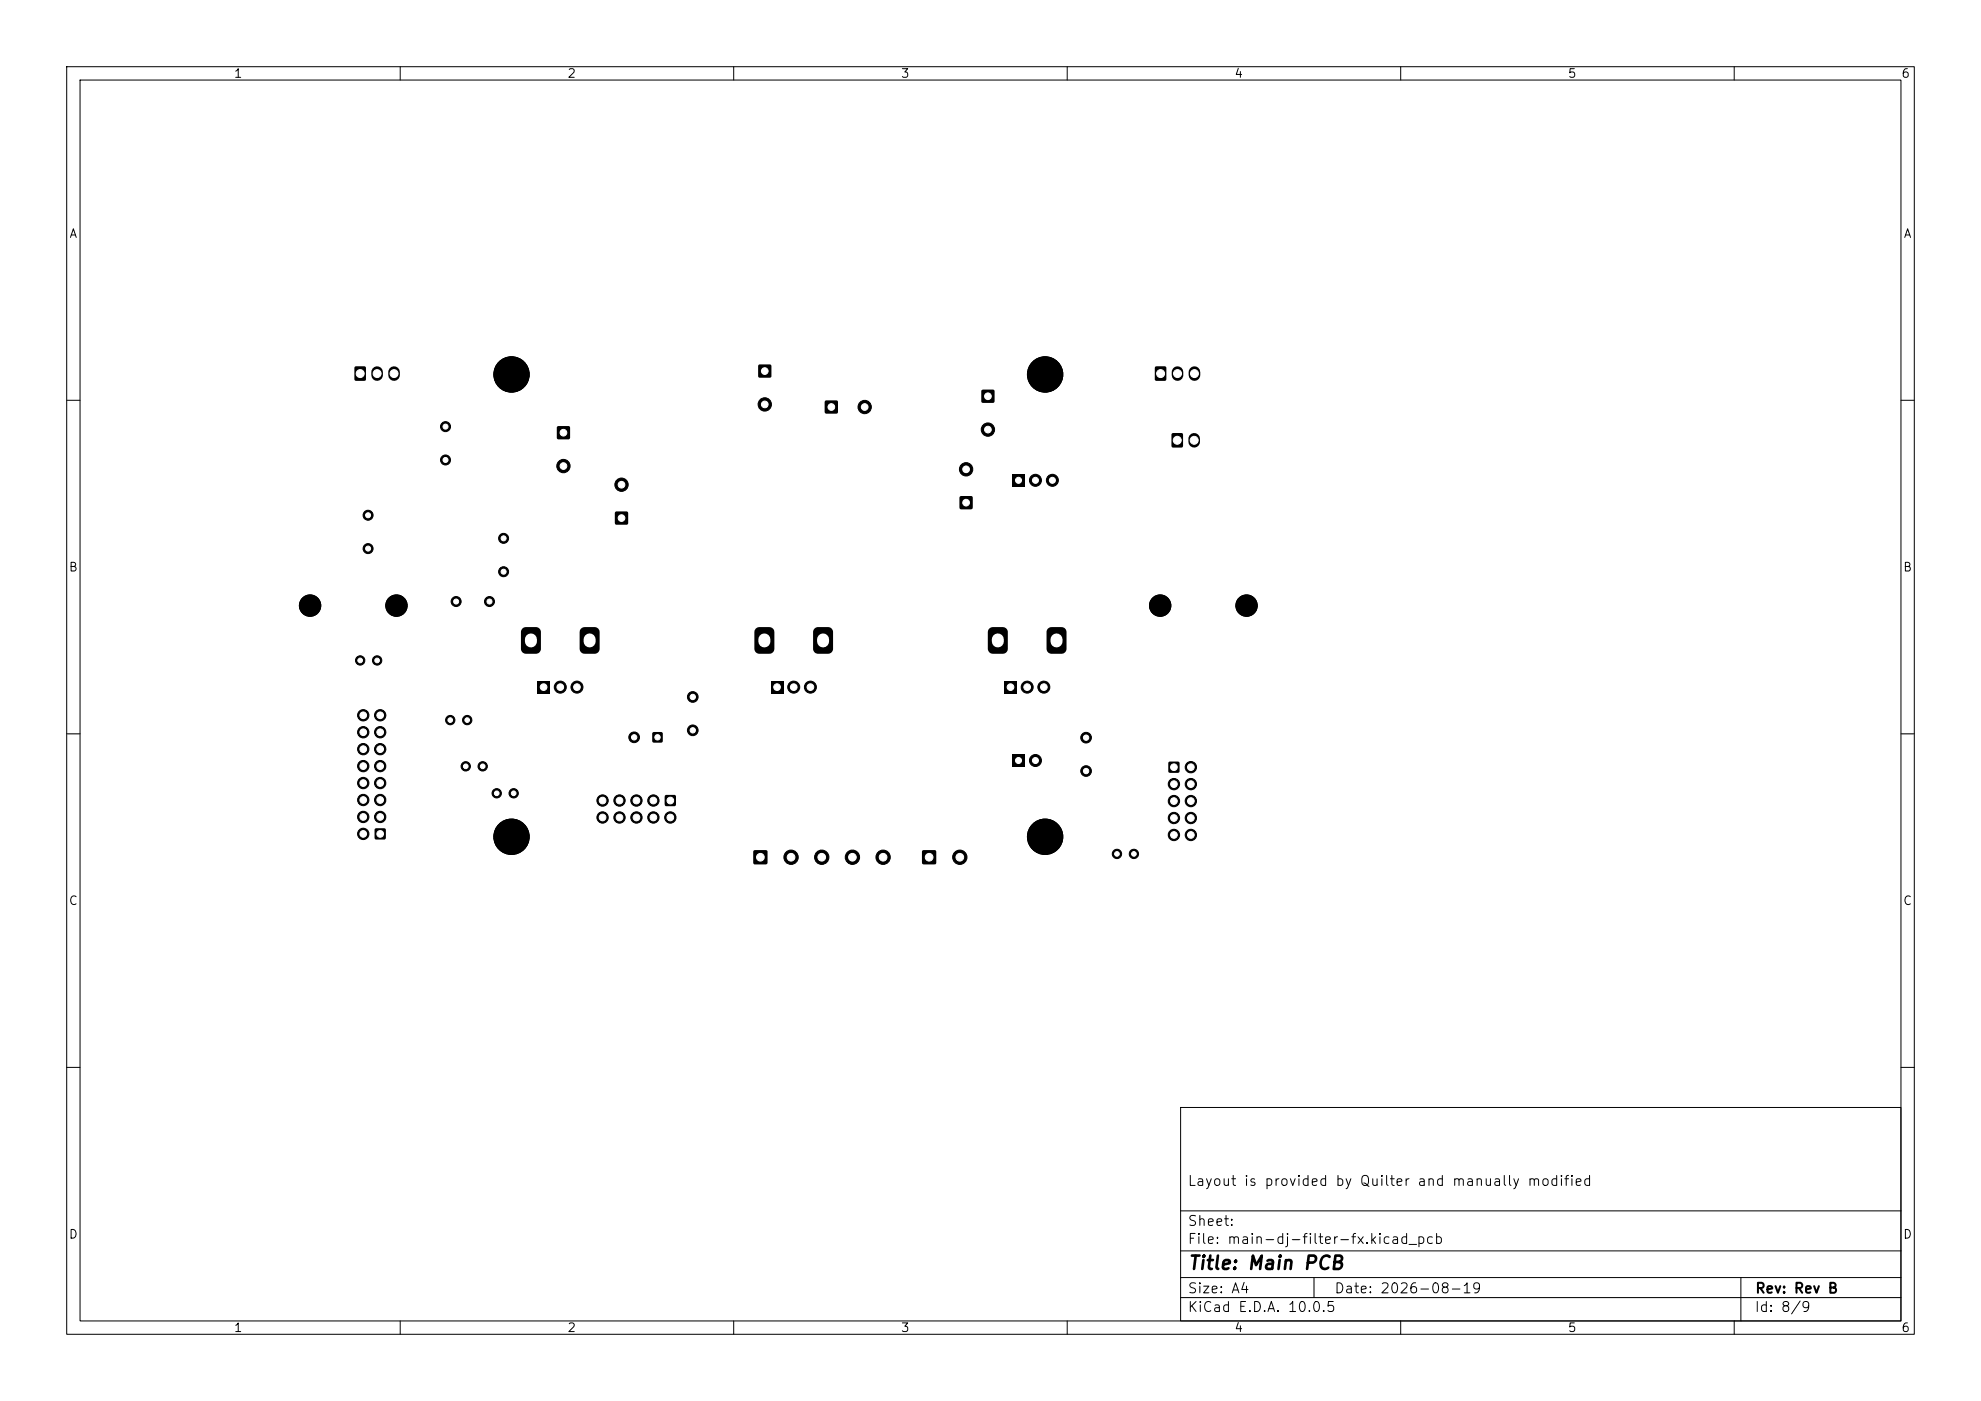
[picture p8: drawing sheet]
<svg xmlns="http://www.w3.org/2000/svg" width="297mm" height="210mm" viewBox="0 0 297 210" stroke-linecap="round" stroke-linejoin="round" font-family="sans-serif">
<defs><g id="words">
<text font-size="2" x="178" y="190.8">Title: Main PCB</text>
<g font-size="1.5">
<text x="178" y="178.1">Layout is provided by Quilter and manually modified</text>
<text x="178" y="184.1">Sheet:</text>
<text x="178" y="186.8">File: main-dj-filter-fx.kicad_pcb</text>
<text x="178" y="197">KiCad E.D.A. 10.0.5</text>
<text x="178" y="194.2">Size: A4</text>
<text x="200" y="194.2">Date: 2026-08-19</text>
<text x="263" y="197">Id: 8/9</text>
<text x="263" y="194.2">Rev: Rev B</text>
</g>
<g font-size="1.3">
<text x="35" y="12">1</text>
<text x="85" y="12">2</text>
<text x="135" y="12">3</text>
<text x="185" y="12">4</text>
<text x="235" y="12">5</text>
<text x="285" y="12">6</text>
<text x="10.3" y="36">A</text>
<text x="285.3" y="36">A</text>
<text x="10.2" y="86">B</text>
<text x="285.2" y="86">B</text>
<text x="10.2" y="136">C</text>
<text x="285.2" y="136">C</text>
<text x="10.2" y="186">D</text>
<text x="285.2" y="186">D</text>
<text x="35" y="200">1</text>
<text x="85" y="200">2</text>
<text x="135" y="200">3</text>
<text x="185" y="200">4</text>
<text x="235" y="200">5</text>
<text x="285" y="200">6</text>
</g>
</g></defs>
<g fill="none" stroke="#000" stroke-width=".15">
<path d="M10 10h277v190h-277zM12 12h273v186h-273zM60 10v2M110 10v2M160 10v2M210 10v2M260 10v2M10 60h2M285 60h2M10 110h2M285 110h2M10 160h2"/>
<path d="M177 166h108v32h-108zM285 160h2M60 198v2M110 198v2M160 198v2M177 194.5h108M177 191.5h108M177 187.5h108M177 181.5h108M197 191.5v3M210 198v2M260 198v2"/>
<path d="M261 191.5v6.5"/>
</g>
<g fill="#000" stroke="#000" stroke-width=".15">
<circle cx="76.7" cy="56.1" r="2.65"/>
<circle cx="156.7" cy="56.1" r="2.65"/>
<circle cx="55.2" cy="77.2" r=".75"/>
<circle cx="66.8" cy="64" r=".75"/>
<circle cx="66.8" cy="69" r=".75"/>
<circle cx="84.5" cy="69.9" r="1"/>
<circle cx="93.2" cy="72.7" r="1"/>
<circle cx="114.7" cy="60.6" r="1"/>
<circle cx="129.6" cy="61" r="1"/>
<circle cx="144.8" cy="70.3" r="1"/>
<circle cx="148.1" cy="64.4" r="1"/>
<circle cx="155.2" cy="72" r=".9"/>
<circle cx="157.8" cy="72" r=".9"/>
<circle cx="46.5" cy="90.8" r="1.6"/>
<circle cx="54" cy="99" r=".7"/>
<circle cx="55.2" cy="82.2" r=".75"/>
<circle cx="56.5" cy="99" r=".7"/>
<circle cx="59.4" cy="90.8" r="1.6"/>
<circle cx="68.4" cy="90.2" r=".75"/>
<circle cx="73.4" cy="90.2" r=".75"/>
<circle cx="75.5" cy="80.7" r=".75"/>
<circle cx="75.5" cy="85.7" r=".75"/>
<circle cx="173.9" cy="90.8" r="1.6"/>
<circle cx="186.9" cy="90.8" r="1.6"/>
<circle cx="54.5" cy="119.9" r=".85"/>
<circle cx="54.5" cy="112.3" r=".85"/>
<circle cx="54.5" cy="107.2" r=".85"/>
<circle cx="54.5" cy="117.4" r=".85"/>
<circle cx="54.5" cy="109.8" r=".85"/>
<circle cx="54.5" cy="114.8" r=".85"/>
<circle cx="57" cy="117.4" r=".85"/>
<circle cx="57" cy="109.8" r=".85"/>
<circle cx="57" cy="114.8" r=".85"/>
<circle cx="57" cy="112.3" r=".85"/>
<circle cx="57" cy="107.2" r=".85"/>
<circle cx="57" cy="119.9" r=".85"/>
<circle cx="67.5" cy="107.9" r=".7"/>
<circle cx="69.8" cy="114.9" r=".7"/>
<circle cx="70" cy="107.9" r=".7"/>
<circle cx="72.4" cy="114.9" r=".7"/>
<circle cx="74.5" cy="118.9" r=".7"/>
<circle cx="77" cy="118.9" r=".7"/>
<circle cx="84" cy="103" r=".9"/>
<circle cx="86.5" cy="103" r=".9"/>
<circle cx="90.3" cy="120" r=".85"/>
<circle cx="92.9" cy="120" r=".85"/>
<circle cx="95.1" cy="110.5" r=".8"/>
<circle cx="95.4" cy="120" r=".85"/>
<circle cx="98" cy="120" r=".85"/>
<circle cx="103.9" cy="104.5" r=".8"/>
<circle cx="103.9" cy="109.5" r=".8"/>
<circle cx="119" cy="103" r=".9"/>
<circle cx="121.5" cy="103" r=".9"/>
<circle cx="154" cy="103" r=".9"/>
<circle cx="155.2" cy="114" r=".9"/>
<circle cx="156.5" cy="103" r=".9"/>
<circle cx="162.8" cy="110.6" r=".8"/>
<circle cx="162.8" cy="115.6" r=".8"/>
<circle cx="176" cy="117.5" r=".85"/>
<circle cx="178.5" cy="117.5" r=".85"/>
<circle cx="178.5" cy="115" r=".85"/>
<circle cx="54.5" cy="122.5" r=".85"/>
<circle cx="54.5" cy="125" r=".85"/>
<circle cx="57" cy="122.5" r=".85"/>
<circle cx="76.7" cy="125.4" r="2.65"/>
<circle cx="90.3" cy="122.5" r=".85"/>
<circle cx="92.9" cy="122.5" r=".85"/>
<circle cx="95.4" cy="122.5" r=".85"/>
<circle cx="98" cy="122.5" r=".85"/>
<circle cx="100.5" cy="122.5" r=".85"/>
<circle cx="118.6" cy="128.5" r="1.07"/>
<circle cx="123.2" cy="128.5" r="1.08"/>
<circle cx="127.8" cy="128.5" r="1.08"/>
<circle cx="132.4" cy="128.5" r="1.07"/>
<circle cx="143.9" cy="128.5" r="1.08"/>
<circle cx="156.7" cy="125.4" r="2.65"/>
<circle cx="167.5" cy="128" r=".7"/>
<circle cx="170" cy="128" r=".7"/>
<circle cx="176" cy="122.6" r=".85"/>
<circle cx="176" cy="125.2" r=".85"/>
<circle cx="176" cy="120.1" r=".85"/>
<circle cx="178.5" cy="125.2" r=".85"/>
<circle cx="178.5" cy="120.1" r=".85"/>
<circle cx="178.5" cy="122.6" r=".85"/>
</g>
<g fill="#000">
<path d="M53.2 55h1.6v2h-1.6zM113.7 54.7h1.9v1.8h-1.9zM147.2 58.5h1.8v1.8h-1.8zM173.2 55h1.6v2h-1.6zM83.5 63.9h1.9v1.9h-1.9zM92.3 76.7h1.8v1.9h-1.8zM123.7 60.1h1.9v1.8h-1.9zM143.9 74.4h1.9v1.9h-1.9zM151.8 71.1h1.8v1.8h-1.8zM175.7 65h1.6v2h-1.6zM78.3 94.3l.5-.3h1.7l.4 .3 .2 .5v2.5l-.3 .5-.5 .2h-1.5l-.5-.3-.2-.4v-2.5zM87.1 94.3l.6-.3h1.6l.4 .3 .2 .5v2.5l-.3 .5-.5 .2h-1.4l-.6-.3-.2-.4v-2.5z"/>
<path d="M113.3 94.3l.6-.3h1.6l.4 .3 .2 .5v2.5l-.3 .5-.4 .2h-1.5l-.6-.3-.2-.4v-2.5zM122.1 94.3l.5-.3h1.7l.4 .3 .2 .5v2.5l-.3 .5-.5 .2h-1.5l-.5-.3-.2-.4v-2.5zM148.3 94.3l.6-.3h1.6l.4 .3 .2 .5v2.5l-.3 .5-.5 .2h-1.4l-.6-.3-.2-.4v-2.5zM157.1 94.3l.5-.3h1.7l.4 .3 .2 .5v2.5l-.3 .5-.5 .2h-1.5l-.5-.3-.2-.4v-2.5zM80.6 102.1h1.8v1.8h-1.8zM97.8 109.8h1.5v1.5h-1.5zM99.7 119.2h1.6v1.6h-1.6zM115.6 102.1h1.8v1.8h-1.8zM151.8 113.1h1.8v1.8h-1.8zM150.6 102.1h1.8v1.8h-1.8zM175.2 114.2h1.6v1.6h-1.6zM56.2 124.2h1.6v1.6h-1.6z"/>
<path d="M113 127.5h2v2h-2zM138.3 127.5h2v2h-2z"/>
</g>
<path d="M56.5 55.8v.4M59.1 55.8v.4M176.5 55.8v.4M179.1 55.8v.4M179 65.8v.4" fill="none" stroke="#000" stroke-width="1.7"/>
<g fill="#fff" stroke="#fff" stroke-width=".15">
<circle cx="100.5" cy="120" r=".5"/>
<circle cx="100.5" cy="122.5" r=".5"/>
<circle cx="98" cy="120" r=".5"/>
<circle cx="98" cy="122.5" r=".5"/>
<circle cx="95.4" cy="120" r=".5"/>
<circle cx="95.4" cy="122.5" r=".5"/>
<circle cx="92.9" cy="120" r=".5"/>
<circle cx="92.9" cy="122.5" r=".5"/>
<circle cx="90.3" cy="120" r=".5"/>
<circle cx="90.3" cy="122.5" r=".5"/>
<circle cx="84.5" cy="64.9" r=".5"/>
<circle cx="84.5" cy="69.9" r=".5"/>
<circle cx="170" cy="128" r=".35"/>
<circle cx="167.5" cy="128" r=".35"/>
<circle cx="98.6" cy="110.5" r=".4"/>
<circle cx="95.1" cy="110.5" r=".4"/>
<circle cx="174" cy="56" r=".59"/>
<circle cx="176.5" cy="56" r=".59"/>
<circle cx="179.1" cy="56" r=".59"/>
<circle cx="162.8" cy="115.6" r=".4"/>
<circle cx="162.8" cy="110.6" r=".4"/>
<circle cx="74.5" cy="118.9" r=".35"/>
<circle cx="77" cy="118.9" r=".35"/>
<circle cx="93.2" cy="77.7" r=".5"/>
<circle cx="93.2" cy="72.7" r=".5"/>
<circle cx="176.5" cy="66" r=".59"/>
<circle cx="179" cy="66" r=".59"/>
<circle cx="151.5" cy="103" r=".5"/>
<circle cx="154" cy="103" r=".5"/>
<circle cx="156.5" cy="103" r=".5"/>
<circle cx="57" cy="125" r=".5"/>
<circle cx="54.5" cy="125" r=".5"/>
<circle cx="57" cy="122.5" r=".5"/>
<circle cx="54.5" cy="122.5" r=".5"/>
<circle cx="57" cy="119.9" r=".5"/>
<circle cx="54.5" cy="119.9" r=".5"/>
<circle cx="57" cy="117.4" r=".5"/>
<circle cx="54.5" cy="117.4" r=".5"/>
<circle cx="57" cy="114.8" r=".5"/>
<circle cx="54.5" cy="114.8" r=".5"/>
<circle cx="57" cy="112.3" r=".5"/>
<circle cx="54.5" cy="112.3" r=".5"/>
<circle cx="57" cy="109.8" r=".5"/>
<circle cx="54.5" cy="109.8" r=".5"/>
<circle cx="57" cy="107.2" r=".5"/>
<circle cx="54.5" cy="107.2" r=".5"/>
<circle cx="114.7" cy="55.6" r=".5"/>
<circle cx="114.7" cy="60.6" r=".5"/>
<circle cx="81.5" cy="103" r=".5"/>
<circle cx="84" cy="103" r=".5"/>
<circle cx="86.5" cy="103" r=".5"/>
<circle cx="116.5" cy="103" r=".5"/>
<circle cx="119" cy="103" r=".5"/>
<circle cx="121.5" cy="103" r=".5"/>
<circle cx="75.5" cy="85.7" r=".37"/>
<circle cx="75.5" cy="80.7" r=".37"/>
<circle cx="103.9" cy="104.5" r=".4"/>
<circle cx="103.9" cy="109.5" r=".4"/>
<circle cx="124.6" cy="61" r=".5"/>
<circle cx="129.6" cy="61" r=".5"/>
<circle cx="67.5" cy="107.9" r=".35"/>
<circle cx="70" cy="107.9" r=".35"/>
<circle cx="152.7" cy="72" r=".45"/>
<circle cx="155.2" cy="72" r=".45"/>
<circle cx="157.8" cy="72" r=".45"/>
<circle cx="69.8" cy="114.9" r=".35"/>
<circle cx="72.4" cy="114.9" r=".35"/>
<circle cx="152.7" cy="114" r=".45"/>
<circle cx="155.2" cy="114" r=".45"/>
<circle cx="54" cy="56" r=".59"/>
<circle cx="56.5" cy="56" r=".59"/>
<circle cx="59.1" cy="56" r=".59"/>
<circle cx="139.3" cy="128.5" r=".57"/>
<circle cx="143.9" cy="128.5" r=".57"/>
<circle cx="55.2" cy="77.2" r=".37"/>
<circle cx="55.2" cy="82.2" r=".37"/>
<circle cx="114" cy="128.5" r=".57"/>
<circle cx="118.6" cy="128.5" r=".57"/>
<circle cx="123.2" cy="128.5" r=".57"/>
<circle cx="127.8" cy="128.5" r=".57"/>
<circle cx="132.4" cy="128.5" r=".57"/>
<circle cx="66.8" cy="64" r=".37"/>
<circle cx="66.8" cy="69" r=".37"/>
<circle cx="144.8" cy="75.3" r=".5"/>
<circle cx="144.8" cy="70.3" r=".5"/>
<circle cx="54" cy="99" r=".35"/>
<circle cx="56.5" cy="99" r=".35"/>
<circle cx="176" cy="115" r=".5"/>
<circle cx="178.5" cy="115" r=".5"/>
<circle cx="176" cy="117.5" r=".5"/>
<circle cx="178.5" cy="117.5" r=".5"/>
<circle cx="176" cy="120.1" r=".5"/>
<circle cx="178.5" cy="120.1" r=".5"/>
<circle cx="176" cy="122.6" r=".5"/>
<circle cx="178.5" cy="122.6" r=".5"/>
<circle cx="176" cy="125.2" r=".5"/>
<circle cx="178.5" cy="125.2" r=".5"/>
<circle cx="68.4" cy="90.2" r=".37"/>
<circle cx="73.4" cy="90.2" r=".37"/>
<circle cx="148.1" cy="59.4" r=".5"/>
<circle cx="148.1" cy="64.4" r=".5"/>
</g>
<path d="M79.6 95.9v.3M88.4 95.9v.3M114.6 95.9v.3M123.4 95.9v.3M149.6 95.9v.3M158.4 95.9v.3" fill="none" stroke="#fff" stroke-width="1.8"/>
<use href="#words"/>
</svg>
